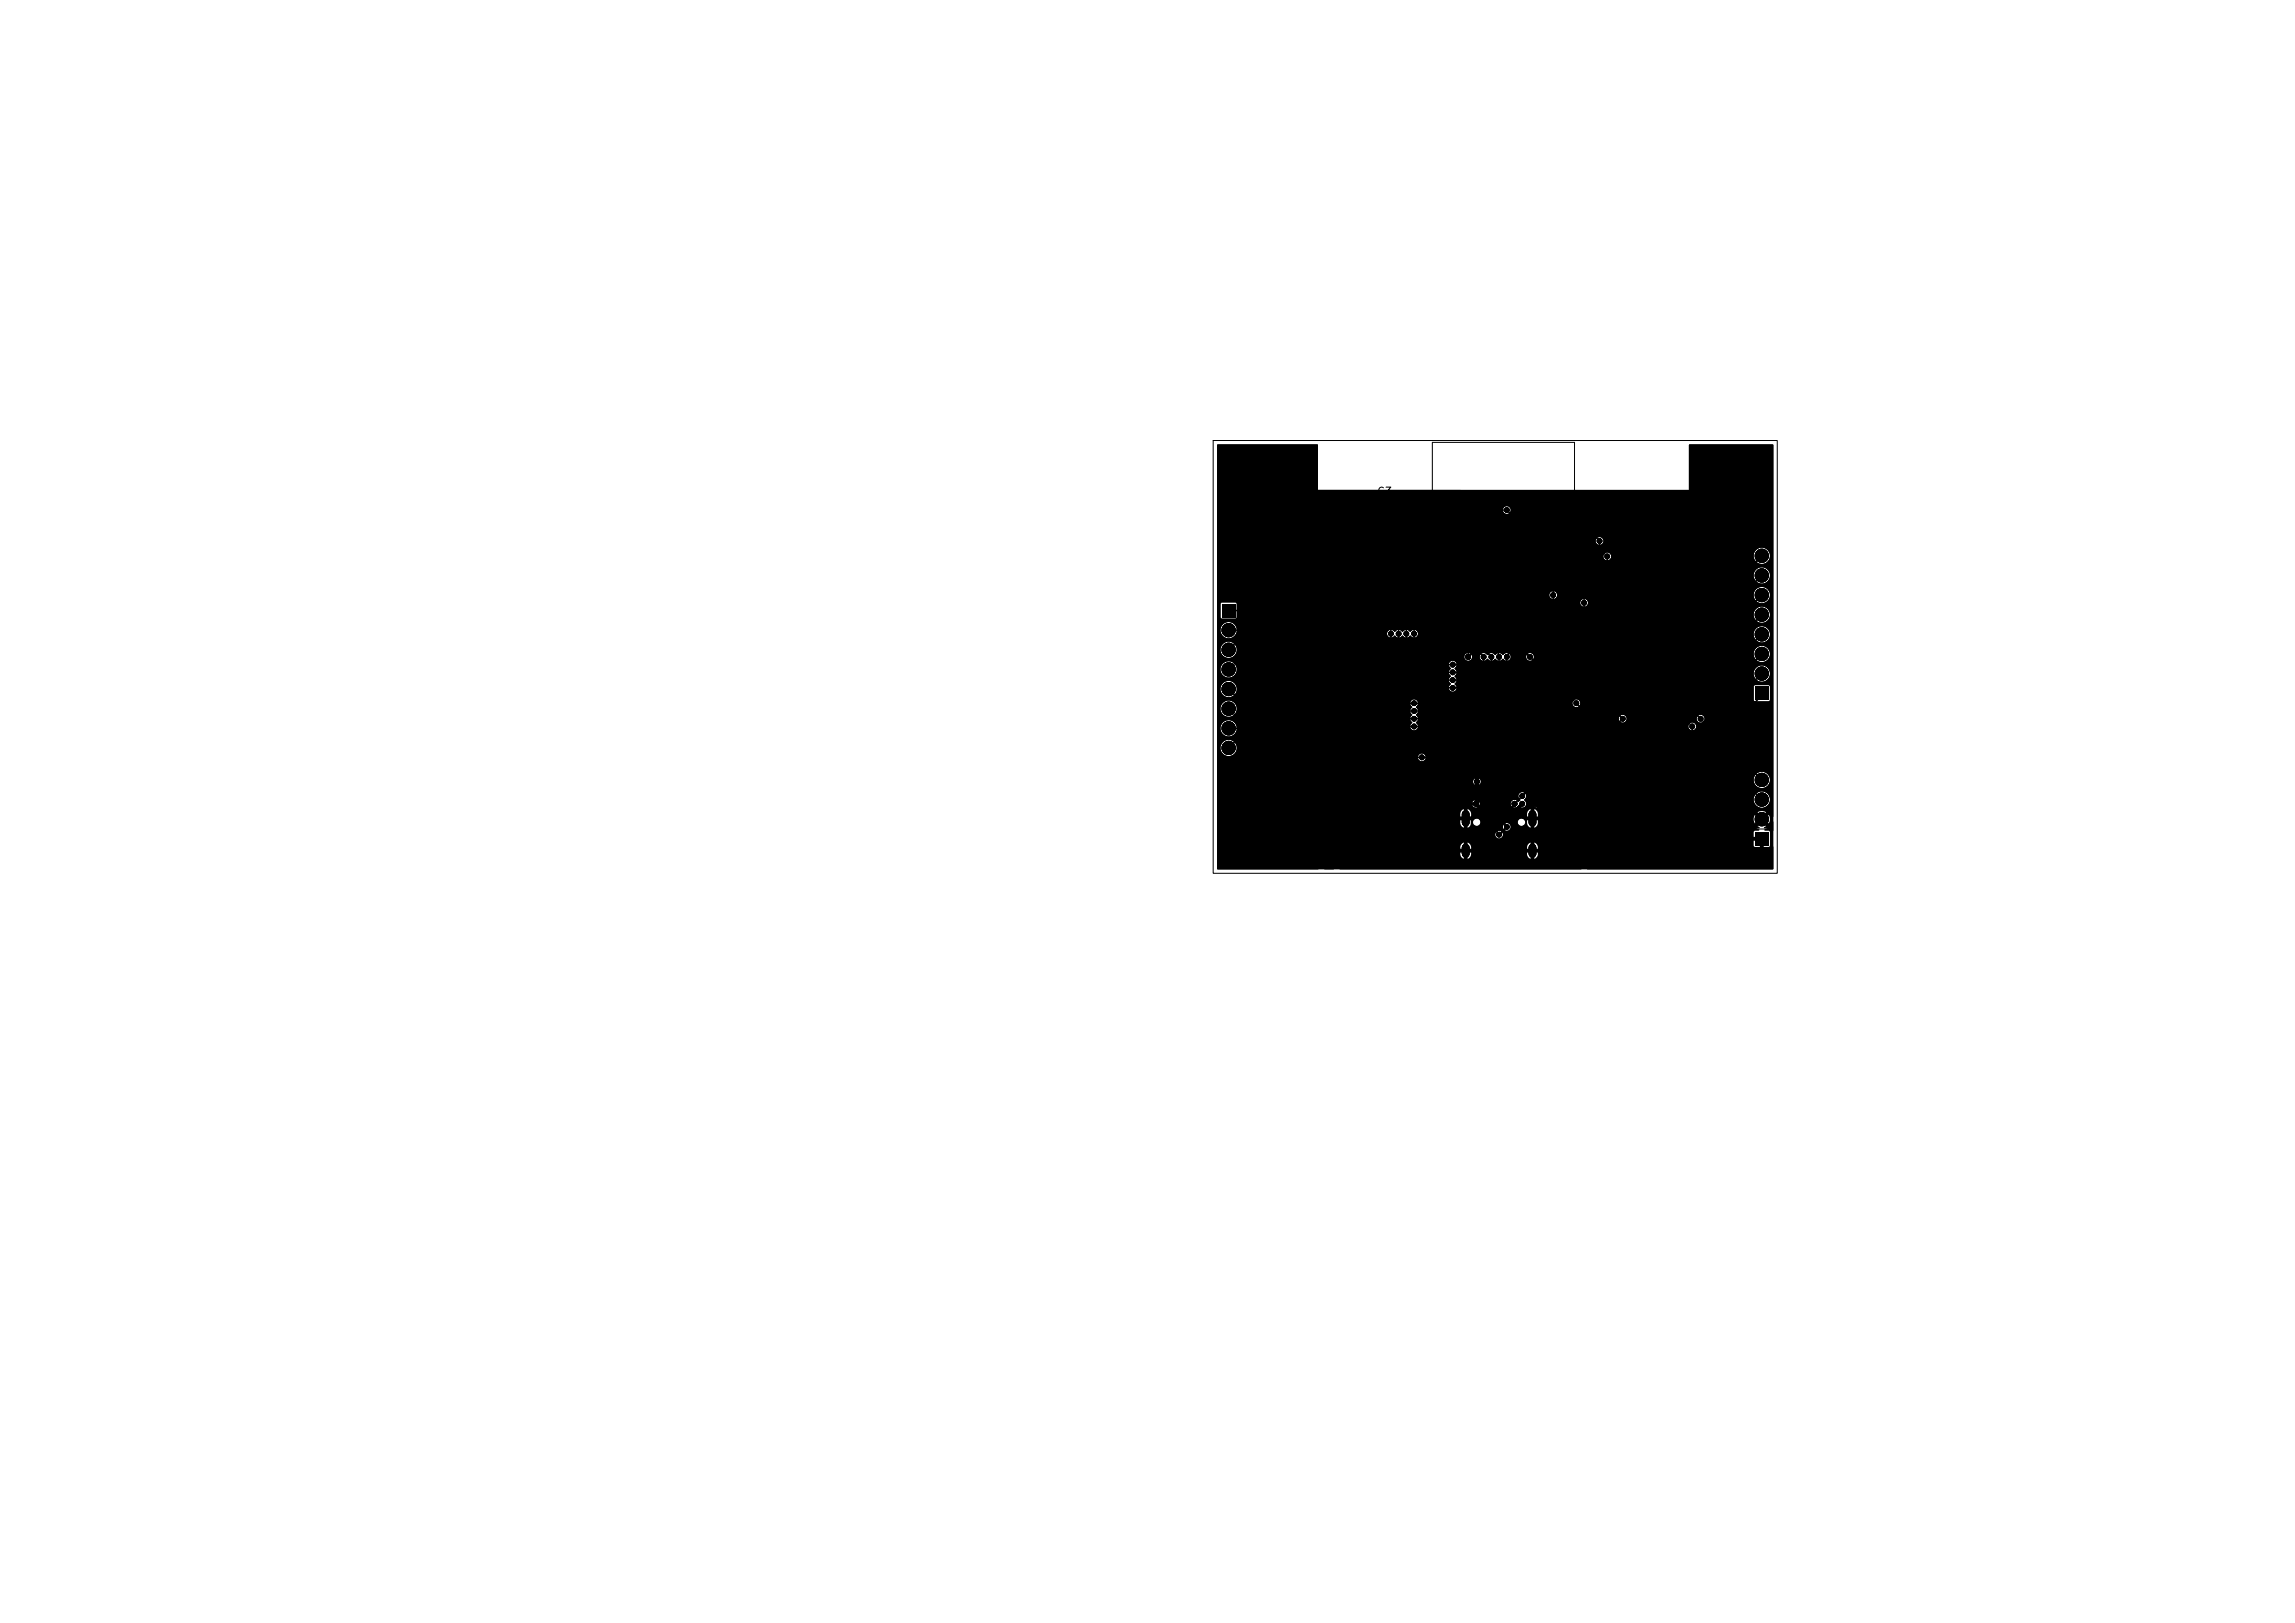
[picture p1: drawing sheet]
<svg xmlns="http://www.w3.org/2000/svg" width="297mm" height="210mm" viewBox="0 0 297 210" stroke-linecap="round" stroke-linejoin="round" font-family="sans-serif">
<defs><g id="words">
<g font-size="1">
<text x="178.1" y="64.3">C3</text>
<text x="184.8" y="82.7" transform="rotate(-90 184.8 82.7)">U3</text>
</g>
</g></defs>
<g fill="none" stroke="#000" stroke-width=".13">
<path d="M157 57h73v56h-73zM159 77.6h-1.4v1.4M159.7 67.3l-.4 .5v2.5l.4 .4M161 66.3h2M161 71.8h2M164.3 67.3l.4 .5v2.5l-.4 .4M173.9 65.5h.2M173.9 66.5h.2M174.1 70.5h.3M174.1 71.5h.3M179.1 64.5h.3M179.1 65.5h.3"/>
<path d="M180.8 69.5h.4M180.8 70.5h.4M184.9 64.1l.5-.5v.5zM185.4 63.4v-6.2h18.4v6.2M212.2 70v2M213.3 68.7l.5-.4h2.5l.4 .4M213.3 73.3l.5 .5h2.5l.4-.5M217.7 70v2M226.6 70.5h2.8v17.9h-2.8zM157.6 80.3h2.8v17.9h-2.8zM172.1 98.5h.3M172.1 99.5h.3"/>
<path d="M181.6 98.5h.5M181.6 99.5h.5M185.4 82.1v1h1.5M189.6 99.1v1.8M192.6 99.1v1.8M192.6 98.5l.4-.2v.5zM203.8 82.1v1h-1.5M226.6 99.5h2.8v7.8h-2.8zM229.4 89.7v1.4h-1.4M168.9 102.5h.2M168.9 103.5h.2M170 108.7l.3-.4v.4z"/>
<path d="M170.3 111.2v.2M170.3 111.4h.2M172.9 108.7h.1v.1M173 111.2v.2h-.1M176.8 101.5h.4M176.8 102.5h.4M178.9 106.5h.2M178.9 107.5h.2M182.4 107.2h.5l-.2 .3zM183.2 107.5h1.8M183.2 110.6h1.8M185 108.7v.7"/>
<path d="M185.9 102.5h.2M185.9 103.5h.2M189.3 107.2v1.7M197.9 101.5h.5M197.9 102.5h.5M198.7 107.2v1.7M202.5 110.6v.5M203.5 110.6v.5M206.8 100.5h.4M206.8 101.5h.4M206.8 105.5h.4M206.8 106.5h.4"/>
<path d="M213.8 105.3h-2.3v1.4h2.3M214 110.3h-2.3v1.4h2.3M229.4 108.5v1.4h-1.4"/>
</g>
<g fill="#000" stroke="#000" stroke-width=".13">
<circle cx="166" cy="71" r=".3"/>
<circle cx="166" cy="67" r=".3"/>
<circle cx="171" cy="67" r=".3"/>
<circle cx="172" cy="70" r=".3"/>
<circle cx="176" cy="68" r=".3"/>
<circle cx="178" cy="67" r=".3"/>
<circle cx="178" cy="69" r=".3"/>
<circle cx="181" cy="67" r=".3"/>
<circle cx="183" cy="67" r=".3"/>
<circle cx="184" cy="65" r=".3"/>
<circle cx="191.7" cy="71.9" r=".3"/>
<circle cx="191.7" cy="73.3" r=".3"/>
<circle cx="192.4" cy="72.6" r=".3"/>
<circle cx="192.4" cy="71.2" r=".3"/>
<circle cx="192.4" cy="74" r=".3"/>
<circle cx="193.1" cy="71.9" r=".3"/>
<circle cx="193.1" cy="73.3" r=".3"/>
<circle cx="193.8" cy="72.6" r=".3"/>
<circle cx="193.8" cy="71.2" r=".3"/>
<circle cx="193.8" cy="74" r=".3"/>
<circle cx="194.5" cy="71.9" r=".3"/>
<circle cx="194.5" cy="73.3" r=".3"/>
<circle cx="195" cy="66" r=".3"/>
<circle cx="201" cy="77" r=".3"/>
<circle cx="201" cy="66" r=".3"/>
<circle cx="205" cy="78" r=".3"/>
<circle cx="207" cy="70" r=".3"/>
<circle cx="208" cy="72" r=".3"/>
<circle cx="211" cy="67" r=".3"/>
<circle cx="219" cy="67" r=".3"/>
<circle cx="228" cy="79.5" r=".85"/>
<circle cx="228" cy="77" r=".85"/>
<circle cx="228" cy="74.5" r=".85"/>
<circle cx="228" cy="71.9" r=".85"/>
<circle cx="159" cy="91.7" r=".85"/>
<circle cx="159" cy="96.8" r=".85"/>
<circle cx="159" cy="86.6" r=".85"/>
<circle cx="159" cy="89.2" r=".85"/>
<circle cx="159" cy="94.2" r=".85"/>
<circle cx="159" cy="84.1" r=".85"/>
<circle cx="159" cy="81.5" r=".85"/>
<circle cx="180" cy="82" r=".3"/>
<circle cx="181" cy="82" r=".3"/>
<circle cx="182" cy="82" r=".3"/>
<circle cx="183" cy="91" r=".3"/>
<circle cx="183" cy="94" r=".3"/>
<circle cx="183" cy="93" r=".3"/>
<circle cx="183" cy="92" r=".3"/>
<circle cx="183" cy="82" r=".3"/>
<circle cx="184" cy="98" r=".3"/>
<circle cx="188" cy="86" r=".3"/>
<circle cx="188" cy="89" r=".3"/>
<circle cx="188" cy="88" r=".3"/>
<circle cx="188" cy="87" r=".3"/>
<circle cx="190" cy="85" r=".3"/>
<circle cx="192" cy="85" r=".3"/>
<circle cx="193" cy="85" r=".3"/>
<circle cx="193" cy="97" r=".3"/>
<circle cx="194" cy="85" r=".3"/>
<circle cx="195" cy="85" r=".3"/>
<circle cx="198" cy="85" r=".3"/>
<circle cx="204" cy="91" r=".3"/>
<circle cx="210" cy="93" r=".3"/>
<circle cx="219" cy="94" r=".3"/>
<circle cx="220.1" cy="93" r=".3"/>
<circle cx="228" cy="87.2" r=".85"/>
<circle cx="228" cy="84.6" r=".85"/>
<circle cx="228" cy="82.1" r=".85"/>
<circle cx="167" cy="100" r=".3"/>
<circle cx="169" cy="108" r=".3"/>
<circle cx="169" cy="110" r=".3"/>
<circle cx="171" cy="112" r=".3"/>
<circle cx="172" cy="106" r=".3"/>
<circle cx="172" cy="104" r=".3"/>
<circle cx="173" cy="112" r=".3"/>
<circle cx="173" cy="102" r=".3"/>
<circle cx="175" cy="100" r=".3"/>
<circle cx="175" cy="110" r=".3"/>
<circle cx="175" cy="105" r=".3"/>
<circle cx="177" cy="108" r=".3"/>
<circle cx="180" cy="101" r=".3"/>
<circle cx="183" cy="106" r=".3"/>
<circle cx="184" cy="104" r=".3"/>
<circle cx="185" cy="101" r=".3"/>
<circle cx="187" cy="106" r=".3"/>
<circle cx="187" cy="108" r=".3"/>
<circle cx="191" cy="108" r=".3"/>
<circle cx="191" cy="104" r=".3"/>
<circle cx="191.1" cy="101.1" r=".3"/>
<circle cx="194" cy="108" r=".3"/>
<circle cx="195" cy="107" r=".3"/>
<circle cx="196" cy="104" r=".3"/>
<circle cx="197" cy="103" r=".3"/>
<circle cx="197" cy="104" r=".3"/>
<circle cx="199" cy="104" r=".3"/>
<circle cx="201" cy="101" r=".3"/>
<circle cx="205" cy="112" r=".3"/>
<circle cx="207" cy="103" r=".3"/>
<circle cx="211" cy="108" r=".3"/>
<circle cx="211" cy="110" r=".3"/>
<circle cx="228" cy="100.9" r=".85"/>
<circle cx="228" cy="103.5" r=".85"/>
<circle cx="228" cy="106" r=".85"/>
</g>
<g fill="#000">
<path d="M157.5 57.5h13l.1 5.9h48v-5.8v-.1h10.9v50h-.1l-.4-.3h-.6l-.1-.1a1.07 1.07 0 0 0 .6-1.7 1.07 1.07 0 0 0-1.7 0 1.07 1.07 0 0 0 .5 1.6l-.1 .2a.9 .9 0 0 0-.8 .1l-.1 .3v.7h.9l-.1 .2 .1 .3h-.9v.7l.1 .2 .2 .2h.8v-.9h.1h.3v.9h.8l.3-.4 .2 .1v2.8l-.1 .1h-24v-.1a.51 .51 0 0 0 0-.8 .51 .51 0 0 0-.8 .1 .51 .51 0 0 0 .1 .7l-.1 .1h-33.2v-.1a.52 .52 0 0 0 0-.7 .52 .52 0 0 0-.7-.1 .52 .52 0 0 0 0 .8l-.1 .1h-13l-.1-.1v-2.5h17v.2a.5 .5 0 0 0 .7 .3 .5 .5 0 0 0 .1-.8h13.7v.9a.7 .7 0 0 0 .7 .7 .7 .7 0 0 0 .7-.7v-.9h7.2v1.1a.7 .7 0 0 0 .8 .5 .7 .7 0 0 0 .6-.7v-.6h11.5a.5 .5 0 0 0 .7 .6 .5 .5 0 0 0 .2-.8 .5 .5 0 0 0-.9 .1v.1h-11.5a.72 .72 0 0 0-.5-.9 .72 .72 0 0 0-.9 .6h-7.2v-.1a.7 .7 0 0 0-.8-.5 .7 .7 0 0 0-.6 .6h-13.7a.51 .51 0 0 0-.8 .3h-17v-2h11v.2a.5 .5 0 0 0 .6 .4 .5 .5 0 0 0 .4-.6h7v.2a.5 .5 0 0 0 .6 .4 .5 .5 0 0 0 .4-.6h9v.2a.5 .5 0 0 0 .6 .4 .5 .5 0 0 0 .4-.6h3v.2a.5 .5 0 0 0 .6 .4 .5 .5 0 0 0 .4-.6h2v.2a.5 .5 0 0 0 .6 .4 .5 .5 0 0 0 .4-.6h16v.2a.5 .5 0 0 0 .8 .3 .5 .5 0 0 0 0-.8 .5 .5 0 0 0-.8 .3h-16v-.1a.5 .5 0 0 0-.6-.3 .5 .5 0 0 0-.4 .4h-2v-.1a.5 .5 0 0 0-.6-.3 .5 .5 0 0 0-.4 .4h-3v-.1a.5 .5 0 0 0-.6-.3 .5 .5 0 0 0-.4 .4h-9v-.1a.5 .5 0 0 0-.6-.3 .5 .5 0 0 0-.4 .4h-7v-.1a.5 .5 0 0 0-.6-.3 .5 .5 0 0 0-.4 .4h-11v-2.6h31.5v1.2a.7 .7 0 0 0 .4 .6 .7 .7 0 0 0 .8-.2h4.3v.2a.5 .5 0 0 0 .8 .3 .5 .5 0 0 0 0-.8 .5 .5 0 0 0-.8 .3h-4.3l.2-.3v-.3h.2v.2a.48 .48 0 0 0 .6 .4 .48 .48 0 0 0 .4-.6h4.8v.2a.48 .48 0 0 0 .7 .3 .48 .48 0 0 0 0-.8 .48 .48 0 0 0-.7 .3h-4.8v-.1a.48 .48 0 0 0-.6-.3 .48 .48 0 0 0-.4 .4h-.2v-1h7.2v1.2a.7 .7 0 0 0 .7 .6 .7 .7 0 0 0 .7-.6v-1.4a.7 .7 0 0 0-.7-.5 .7 .7 0 0 0-.7 .7h-7.2v-.2a.7 .7 0 0 0-.8-.5 .7 .7 0 0 0-.6 .7h-31.5v-1.4h14v.2a.5 .5 0 0 0 .6 .4 .5 .5 0 0 0 .4-.6h11v.2a.5 .5 0 0 0 .6 .4 .5 .5 0 0 0 .4-.6h6v.2a.5 .5 0 0 0 .6 .4 .5 .5 0 0 0 .4-.6h4v.2a.55 .55 0 0 0 .5 .4 .55 .55 0 0 0 .5-.3 .52 .52 0 0 0 .6 .3 .52 .52 0 0 0 .4-.6h1v.2a.5 .5 0 0 0 .8 .3 .5 .5 0 0 0 0-.8 .5 .5 0 0 0-.8 .3h-1l-.3-.4 .2-.1h29.5a1.06 1.06 0 0 0 1.5 1 1.06 1.06 0 0 0 .3-1.7 1.06 1.06 0 0 0-1.7 .5l-.1 .2h-29.5a.51 .51 0 0 0-.1-.8 .51 .51 0 0 0-.7 .1 .51 .51 0 0 0 .2 .8l-.3 .3-.1-.1a.5 .5 0 0 0-.5-.2 .5 .5 0 0 0-.4 .4h-4v-.1a.5 .5 0 0 0-.6-.3 .5 .5 0 0 0-.4 .4h-6v-.1a.5 .5 0 0 0-.6-.3 .5 .5 0 0 0-.4 .4h-11v-.1a.5 .5 0 0 0-.6-.3 .5 .5 0 0 0-.4 .4h-14v-2.8h33.1v.1a.5 .5 0 0 0 .7 .4 .5 .5 0 0 0 .3-.7h8.9v.2a.5 .5 0 0 0 .6 .4 .5 .5 0 0 0 .4-.7h25.4v.2a1.06 1.06 0 0 0 1.7 .8 1.06 1.06 0 0 0 0-1.8 1.06 1.06 0 0 0-1.7 .8h-25.4a.5 .5 0 0 0-.6-.3 .5 .5 0 0 0-.4 .4h-8.9l-.1-.1a.51 .51 0 0 0-.5-.1 .51 .51 0 0 0-.4 .4h-33.1v-1.2h17v.2a.5 .5 0 0 0 .8 .3 .5 .5 0 0 0 0-.8 .5 .5 0 0 0-.8 .3h-17v-2h26v.2a.5 .5 0 0 0 .8 .3 .5 .5 0 0 0 0-.8 .5 .5 0 0 0-.8 .3h-26v-1.2h.4v.2a1.05 1.05 0 0 0 1.1 .9 1.05 1.05 0 0 0 1-.9h32.5v.2a.5 .5 0 0 0 .8 .3 .5 .5 0 0 0 0-.8 .5 .5 0 0 0-.8 .3h-32.4a1.06 1.06 0 0 0-1-1.2 1.06 1.06 0 0 0-1.2 1h-.4v-2.6h.4v.2a1.06 1.06 0 0 0 1.7 .8 1.06 1.06 0 0 0 0-1.8 1.06 1.06 0 0 0-1.7 .8h-.4v-2.5h.4v.2a1.05 1.05 0 0 0 1.6 .8 1.05 1.05 0 0 0 .2-1.7h22.8l.2 .7a.59 .59 0 0 0 .1 .9 .6 .6 0 0 0 0 1 .51 .51 0 0 0-.1 .9 .51 .51 0 0 0 .8-.5h35v.2a.5 .5 0 0 0 .8 .3 .5 .5 0 0 0 0-.8 .5 .5 0 0 0-.8 .3h-35l-.3-.4 .3-.3v-.3h26v.2a.5 .5 0 0 0 .6 .4 .5 .5 0 0 0 .4-.6h9.1v.2a.5 .5 0 0 0 .8 .3 .5 .5 0 0 0 0-.8 .5 .5 0 0 0-.8 .3h-9.1v-.1a.5 .5 0 0 0-.6-.3 .5 .5 0 0 0-.4 .4h-26l-.3-.4 .1-.1a.56 .56 0 0 0-.1-.9l.3-.3v-.3h20a.5 .5 0 0 0 .7 .6 .5 .5 0 0 0 .2-.8 .5 .5 0 0 0-.9 .1v.1h-20a.5 .5 0 0 0-.5-.4 .5 .5 0 0 0-.5 .4h-22.8a1.06 1.06 0 0 0-1.8 .7h-.4v-2.5h.4v.2a1.06 1.06 0 0 0 1.7 .8 1.06 1.06 0 0 0 0-1.8 1.06 1.06 0 0 0-1.7 .8h-.4v-2.6h.4v.2a1.05 1.05 0 0 0 1.5 .9 1.05 1.05 0 0 0 .4-1.7h27.7l.2 .7a.57 .57 0 0 0 .1 .9l-.1 .1a.58 .58 0 0 0 .1 .9 .51 .51 0 0 0-.3 .7 .51 .51 0 0 0 .7 .3 .51 .51 0 0 0 .3-.7h38.4l.1 1.9 1.9 .1 .2-.2v-1.8l-.2-.2h-1.8l-.2 .2h-38.4l-.3-.3 .1-.1a.56 .56 0 0 0-.1-.9l.3-.4h38.4a1.06 1.06 0 0 0 1.5 1 1.06 1.06 0 0 0 .3-1.7 1.06 1.06 0 0 0-1.7 .5l-.1 .2h-38.4l-.2-.7a.5 .5 0 0 0 0-.8 .5 .5 0 0 0-.8 .3h-27.7l-.1-.1a1.06 1.06 0 0 0-1.8 .7h-.4v-2.5h.4v.2a1.05 1.05 0 0 0 1.7 .7h29.9v.2a.5 .5 0 0 0 .6 .4 .5 .5 0 0 0 .4-.6h1v.2a.55 .55 0 0 0 .5 .4 .55 .55 0 0 0 .5-.3 .6 .6 0 0 0 1 0 .6 .6 0 0 0 1 0 .52 .52 0 0 0 .6 .3 .52 .52 0 0 0 .4-.6h2v.2a.5 .5 0 0 0 .8 .3 .5 .5 0 0 0-.2-.9h28.8v.2a1.06 1.06 0 0 0 1.7 .8 1.06 1.06 0 0 0 0-1.8 1.06 1.06 0 0 0-1.7 .8h-29l-.2 .1-.2 .3h-2a.56 .56 0 0 0-.5-.4 .56 .56 0 0 0-.5 .3l-.1-.1a.57 .57 0 0 0-.9 .1l-.1-.1a.57 .57 0 0 0-.9 .1l-.1-.1a.5 .5 0 0 0-.5-.2 .5 .5 0 0 0-.4 .4h-1v-.1a.5 .5 0 0 0-.6-.3 .5 .5 0 0 0-.4 .4h-29.9h.1a1.06 1.06 0 0 0-.2-1.8 1.06 1.06 0 0 0-1.6 .9h-.4v-2.6h.4v.2a1.05 1.05 0 0 0 .9 1 1.05 1.05 0 0 0 1.2-.7h19.5v.2a.55 .55 0 0 0 .5 .4 .55 .55 0 0 0 .5-.3 .6 .6 0 0 0 1 0 .6 .6 0 0 0 1 0 .52 .52 0 0 0 .6 .3 .52 .52 0 0 0 .4-.5h43.4v.2a1.06 1.06 0 0 0 1.7 .8 1.06 1.06 0 0 0 0-1.8 1.06 1.06 0 0 0-1.7 .8l-43.4-.1a.56 .56 0 0 0-.5-.4 .56 .56 0 0 0-.5 .3l-.1-.1a.57 .57 0 0 0-.9 .1l-.1-.1a.57 .57 0 0 0-.9 .1l-.1-.1a.5 .5 0 0 0-.5-.2 .5 .5 0 0 0-.4 .4h-19.5v-.1a1.06 1.06 0 0 0-.8-1.3 1.06 1.06 0 0 0-1.3 .9h-.4v-3.3h.4v1.8l.2 .2 1.8-.1 .1-.1 .1-.5h66.8a1.06 1.06 0 0 0 1.5 1.1 1.06 1.06 0 0 0 .3-1.7 1.06 1.06 0 0 0-1.7 .4l-.1 .2h-66.8v-1.3l-.2-.1-1.8-.1-.2 .2h-.4v-.2h47v.2a.5 .5 0 0 0 .8 .3 .5 .5 0 0 0 0-.8 .5 .5 0 0 0-.8 .3h-47v-1h43v.2a.5 .5 0 0 0 .6 .4 .5 .5 0 0 0 .4-.6h25.4v.2a1.06 1.06 0 0 0 1.7 .8 1.06 1.06 0 0 0 0-1.8 1.06 1.06 0 0 0-1.7 .8h-25.4v-.1a.5 .5 0 0 0-.6-.3 .5 .5 0 0 0-.4 .4h-43v-5.1h33.7v.2a.63 .63 0 0 0 .7 .4v.3l-.1 .1a.51 .51 0 0 0-.6 .5 .51 .51 0 0 0 .6 .5l.1 .1a.51 .51 0 0 0 .5 .6 .51 .51 0 0 0 .5-.6l.3-.1 .1 .1a.5 .5 0 0 0 .2 .6 .5 .5 0 0 0 .6-.1h32.8v.2a1.06 1.06 0 0 0 1.7 .8 1.06 1.06 0 0 0 0-1.8 1.06 1.06 0 0 0-1.7 .8h-32.8l.2-.6a.54 .54 0 0 0 .7-.5 .54 .54 0 0 0-.7-.5v-.3l.1-.1a.5 .5 0 0 0 .6-.5h12.5v.2a.5 .5 0 0 0 .6 .4 .5 .5 0 0 0 .4-.7h18.4v.2a1.06 1.06 0 0 0 1.7 .8 1.06 1.06 0 0 0 0-1.8 1.06 1.06 0 0 0-1.7 .8h-18.4a.5 .5 0 0 0-.6-.3 .5 .5 0 0 0-.4 .4h-12.5v-.1a.66 .66 0 0 0-.7-.4 .54 .54 0 0 0-.6-.7 .54 .54 0 0 0-.5 .7h-.3v-.1a.53 .53 0 0 0-.6-.6 .53 .53 0 0 0-.5 .7h-.1a.5 .5 0 0 0-.5 .4h-33.7v-.9h8v.2a.5 .5 0 0 0 .8 .3 .5 .5 0 0 0 0-.8 .5 .5 0 0 0-.8 .3h-8v-1h14v.2a.5 .5 0 0 0 .6 .4 .5 .5 0 0 0 .4-.6h34v.2a.5 .5 0 0 0 .8 .3 .5 .5 0 0 0 0-.8 .5 .5 0 0 0-.8 .3h-34v-.1a.5 .5 0 0 0-.6-.3 .5 .5 0 0 0-.4 .4h-14v-2h18v.2a.5 .5 0 0 0 .8 .3 .5 .5 0 0 0 0-.8 .5 .5 0 0 0-.8 .3h-18v-1h8v.2a.5 .5 0 0 0 .6 .4 .5 .5 0 0 0 .4-.6h14v.2a.5 .5 0 0 0 .6 .4 .5 .5 0 0 0 .4-.6h29v.2a.5 .5 0 0 0 .6 .4 .5 .5 0 0 0 .4-.6h7v.2a.5 .5 0 0 0 .8 .3 .5 .5 0 0 0 0-.8 .5 .5 0 0 0-.8 .3h-7v-.1a.5 .5 0 0 0-.6-.3 .5 .5 0 0 0-.4 .4h-29v-.1a.5 .5 0 0 0-.6-.3 .5 .5 0 0 0-.4 .4h-14v-.1a.5 .5 0 0 0-.6-.3 .5 .5 0 0 0-.4 .4h-8v-1h37v.2a.5 .5 0 0 0 .6 .4 .5 .5 0 0 0 .4-.6h5v.2a.5 .5 0 0 0 .8 .3 .5 .5 0 0 0 0-.8 .5 .5 0 0 0-.8 .3h-5v-.1a.5 .5 0 0 0-.6-.3 .5 .5 0 0 0-.4 .4h-37v-1h26v.2a.5 .5 0 0 0 .8 .3 .5 .5 0 0 0 0-.8 .5 .5 0 0 0-.8 .3h-26zM157.5 57.5h13l.1 5.9h48v-5.8v-.1h10.9v48.2h-.2l-.2-.5-.6 .7-.1-.2-.3-.2 .7-.6-.6-.3v-.1a1.06 1.06 0 0 0 .6-1.7 1.06 1.06 0 0 0-1.7 .1 1.06 1.06 0 0 0 .7 1.6v.2l-.6 .2 .7 .6-.3 .2-.1 .2-.6-.7-.1 .1a1.34 1.34 0 0 0 .1 1.5l.6-.7 .1 .2 .3 .2-.7 .6 .5 .2v.1l-.6 .1-.1 .1v1.9l1.9 .1 .2-.2-.1-1.8-.1-.1h-.5v-.2l.4-.2-.7-.6 .3-.2 .1-.2 .6 .7 .2-.5h.2v6.1l-.1 .1h-56v-.1a.51 .51 0 0 0 0-.8 .51 .51 0 0 0-.8 .1 .51 .51 0 0 0 .1 .7l-.1 .1h-15l-.1-.1v-2.5h11v.2a.5 .5 0 0 0 .8 .3 .5 .5 0 0 0 0-.8h19.4v.2h.7v.5h-.7v.3l.2 .5 .5 .3v-.8a.3 .3 0 0 0 .5 0v.8l.6-.3 .2-.5v-.3h-.7v-.5h.7v-.2h6.6v.2h.7v.5h-.7a1.01 1.01 0 0 0 .8 1.1v-.7a.3 .3 0 0 0 .5-.1v.8l.5-.3 .2-.5v-.3h-.7v-.5h.7a1.01 1.01 0 0 0-.7-1.1v.8a.3 .3 0 0 0-.5 0v-.8l-.6 .3-.2 .6h-6.6l-.2-.6-.6-.3v.8a.3 .3 0 0 0-.5 0v-.8l-.5 .3-.2 .6-19.5-.1a.51 .51 0 0 0-.7 .4h-11v-2h36v.2a.5 .5 0 0 0 .8 .3 .5 .5 0 0 0 0-.8 .5 .5 0 0 0-.8 .3h-36v-2h14v.2a.5 .5 0 0 0 .6 .4 .5 .5 0 0 0 .4-.6h10v.2a.5 .5 0 0 0 .6 .4 .5 .5 0 0 0 .4-.6h3v.2a.5 .5 0 0 0 .8 .3 .5 .5 0 0 0 0-.8 .5 .5 0 0 0-.8 .3h-3v-.1a.5 .5 0 0 0-.6-.3 .5 .5 0 0 0-.4 .4h-10v-.1a.5 .5 0 0 0-.6-.3 .5 .5 0 0 0-.4 .4h-14v-1h17v.2a.5 .5 0 0 0 .4 .4 .5 .5 0 0 0 .5-.3h13.3v.4h.7v.5h-.7v.4a1 1 0 0 0 .7 .9v-.8a.3 .3 0 0 0 .5 0v.8l.4-.2 .3-.3h3.9a.51 .51 0 0 0 .6 .6 .51 .51 0 0 0 .3-.8 .51 .51 0 0 0-.9 .1v.1h-3.9l.1-.2a.5 .5 0 0 0 .6 .1 .5 .5 0 0 0 .3-.5h4.8v.2a.54 .54 0 0 0 .9 .2l.1 .1a.98 .98 0 0 0 .7 .6v-.8a.3 .3 0 0 0 .5 0v.8a1.06 1.06 0 0 0 .7-1.3h-.7v-.5h.7v-.4l-.2-.5-.5-.3v.8a.3 .3 0 0 0-.5 0l-.1-.8a1.06 1.06 0 0 0-.7 1.2h.7v.5h-.7a.48 .48 0 0 0-.5-.2 .48 .48 0 0 0-.4 .4h-4.8v-.1a.54 .54 0 0 0-1-.1h-.6v-.5h.7v-.4l-.2-.5-.6-.3v.8a.3 .3 0 0 0-.5 0v-.8l-.5 .3-.2 .5h-13.2a.5 .5 0 0 0-.4-.7 .5 .5 0 0 0-.6 .4h-17v-1h33v.2a.5 .5 0 0 0 .6 .4 .5 .5 0 0 0 .4-.6h4v.2a.55 .55 0 0 0 .5 .4 .55 .55 0 0 0 .5-.3 .54 .54 0 0 0 .9 .1 .54 .54 0 0 0-.2-.8l.3-.3v-.3h9v.2a.5 .5 0 0 0 .8 .3 .5 .5 0 0 0 0-.8 .5 .5 0 0 0-.8 .3h-9v-.1a.51 .51 0 0 0-.8-.2 .51 .51 0 0 0 .1 .9l-.3 .3-.1-.1a.5 .5 0 0 0-.5-.2 .5 .5 0 0 0-.4 .4h-4v-.1a.5 .5 0 0 0-.6-.3 .5 .5 0 0 0-.4 .4h-33v-2h15v.2a.5 .5 0 0 0 .8 .3 .5 .5 0 0 0 0-.8 .5 .5 0 0 0-.8 .3h-15v-1h22v.2a.5 .5 0 0 0 .6 .4 .5 .5 0 0 0 .4-.6h4v.2a.5 .5 0 0 0 .5 .4 .5 .5 0 0 0 .5-.4h5.1v.1a.5 .5 0 0 0 .7 .4 .5 .5 0 0 0 .2-.8h35.4v.2a1.06 1.06 0 0 0 1.7 .8 1.06 1.06 0 0 0 0-1.8 1.06 1.06 0 0 0-1.7 .8h-35.4l-.1-.1a.51 .51 0 0 0-.8 .4h-5.1a.5 .5 0 0 0-.4-.6 .5 .5 0 0 0-.6 .4h-4v-.1a.5 .5 0 0 0-.6-.3 .5 .5 0 0 0-.4 .4h-22v-1h9v.2a.5 .5 0 0 0 .8 .3 .5 .5 0 0 0 0-.8 .5 .5 0 0 0-.8 .3h-9v-2h26v.2a.5 .5 0 0 0 .8 .3 .5 .5 0 0 0 0-.8 .5 .5 0 0 0-.8 .3h-26v-1.2h.4v.2a1.06 1.06 0 0 0 1.7 .8 1.06 1.06 0 0 0 0-1.8 1.06 1.06 0 0 0-1.7 .8h-.4v-2.6h.4v.2a1.06 1.06 0 0 0 1.7 .8 1.06 1.06 0 0 0 0-1.8 1.06 1.06 0 0 0-1.7 .8h-.4v-2.5h.4v.2a1.05 1.05 0 0 0 1.6 .8 1.05 1.05 0 0 0 .2-1.7h22.8l.2 .7a.59 .59 0 0 0 .1 .9 .6 .6 0 0 0 0 1 .51 .51 0 0 0-.1 .9 .51 .51 0 0 0 .8-.5h35v.2a.5 .5 0 0 0 .8 .3 .5 .5 0 0 0 0-.8 .5 .5 0 0 0-.8 .3h-35l-.3-.4 .3-.3v-.3h26v.2a.5 .5 0 0 0 .6 .4 .5 .5 0 0 0 .4-.6h9.1v.2a.5 .5 0 0 0 .8 .3 .5 .5 0 0 0 0-.8 .5 .5 0 0 0-.8 .3h-9.1v-.1a.5 .5 0 0 0-.6-.3 .5 .5 0 0 0-.4 .4h-26l-.3-.4 .1-.1a.56 .56 0 0 0-.1-.9l.3-.3v-.3h20a.5 .5 0 0 0 .7 .6 .5 .5 0 0 0 .2-.8 .5 .5 0 0 0-.9 .1v.1h-20a.5 .5 0 0 0-.5-.4 .5 .5 0 0 0-.5 .4h-22.8a1.06 1.06 0 0 0-1.8 .7h-.4v-2.5h.4v.2a1.06 1.06 0 0 0 1.7 .8 1.06 1.06 0 0 0 0-1.8 1.06 1.06 0 0 0-1.7 .8h-.4v-2.6h.4v.2a1.05 1.05 0 0 0 1.5 .9 1.05 1.05 0 0 0 .4-1.7h27.7l.2 .7a.57 .57 0 0 0 .1 .9l-.1 .1a.58 .58 0 0 0 .1 .9 .51 .51 0 0 0-.3 .7 .51 .51 0 0 0 .7 .3 .51 .51 0 0 0 .3-.7h38.4l.1 1.9 1.9 .1 .2-.2v-1.8l-.2-.2h-1.8l-.2 .2h-38.4l-.3-.3 .1-.1a.56 .56 0 0 0-.1-.9l.3-.4h38.4a1.06 1.06 0 0 0 1.5 1 1.06 1.06 0 0 0 .3-1.7 1.06 1.06 0 0 0-1.7 .5l-.1 .2h-38.4l-.2-.7a.5 .5 0 0 0 0-.8 .5 .5 0 0 0-.8 .3h-27.7l-.1-.1a1.06 1.06 0 0 0-1.8 .7h-.4v-2.5h.4v.2a1.05 1.05 0 0 0 1.7 .7h29.9v.2a.5 .5 0 0 0 .6 .4 .5 .5 0 0 0 .4-.6h1v.2a.55 .55 0 0 0 .5 .4 .55 .55 0 0 0 .5-.3 .6 .6 0 0 0 1 0 .6 .6 0 0 0 1 0 .52 .52 0 0 0 .6 .3 .52 .52 0 0 0 .4-.6h2v.2a.5 .5 0 0 0 .8 .3 .5 .5 0 0 0-.2-.9h28.8v.2a1.06 1.06 0 0 0 1.7 .8 1.06 1.06 0 0 0 0-1.8 1.06 1.06 0 0 0-1.7 .8h-29l-.2 .1-.2 .3h-2a.56 .56 0 0 0-.5-.4 .56 .56 0 0 0-.5 .3l-.1-.1a.57 .57 0 0 0-.9 .1l-.1-.1a.57 .57 0 0 0-.9 .1l-.1-.1a.5 .5 0 0 0-.5-.2 .5 .5 0 0 0-.4 .4h-1v-.1a.5 .5 0 0 0-.6-.3 .5 .5 0 0 0-.4 .4h-29.9h.1a1.06 1.06 0 0 0-.2-1.8 1.06 1.06 0 0 0-1.6 .9h-.4v-2.6h.4v.2a1.05 1.05 0 0 0 .9 1 1.05 1.05 0 0 0 1.2-.7h19.5v.2a.55 .55 0 0 0 .5 .4 .55 .55 0 0 0 .5-.3 .6 .6 0 0 0 1 0 .6 .6 0 0 0 1 0 .52 .52 0 0 0 .6 .3 .52 .52 0 0 0 .4-.5h43.4v.2a1.06 1.06 0 0 0 1.7 .8 1.06 1.06 0 0 0 0-1.8 1.06 1.06 0 0 0-1.7 .8l-43.4-.1a.56 .56 0 0 0-.5-.4 .56 .56 0 0 0-.5 .3l-.1-.1a.57 .57 0 0 0-.9 .1l-.1-.1a.57 .57 0 0 0-.9 .1l-.1-.1a.5 .5 0 0 0-.5-.2 .5 .5 0 0 0-.4 .4h-19.5v-.1a1.06 1.06 0 0 0-.8-1.3 1.06 1.06 0 0 0-1.3 .9h-.4v-3.3h.4v1.8l.2 .2 1.8-.1 .1-.1 .1-.5h66.8a1.06 1.06 0 0 0 1.5 1.1 1.06 1.06 0 0 0 .3-1.7 1.06 1.06 0 0 0-1.7 .4l-.1 .2h-66.8v-1.3l-.2-.1-1.8-.1-.2 .2h-.4v-.2h47v.2a.5 .5 0 0 0 .8 .3 .5 .5 0 0 0 0-.8 .5 .5 0 0 0-.8 .3h-47v-1h43v.2a.5 .5 0 0 0 .6 .4 .5 .5 0 0 0 .4-.6h25.4v.2a1.06 1.06 0 0 0 1.7 .8 1.06 1.06 0 0 0 0-1.8 1.06 1.06 0 0 0-1.7 .8h-25.4v-.1a.5 .5 0 0 0-.6-.3 .5 .5 0 0 0-.4 .4h-43v-2.5h69.4v.2a1.06 1.06 0 0 0 1.7 .8 1.06 1.06 0 0 0 0-1.8 1.06 1.06 0 0 0-1.7 .8h-69.4v-2.5h50v.2a.5 .5 0 0 0 .6 .4 .5 .5 0 0 0 .4-.7h18.4v.2a1.06 1.06 0 0 0 1.7 .8 1.06 1.06 0 0 0 0-1.8 1.06 1.06 0 0 0-1.7 .8h-18.4a.5 .5 0 0 0-.6-.3 .5 .5 0 0 0-.4 .4h-50v-2h49v.2a.5 .5 0 0 0 .8 .3 .5 .5 0 0 0 0-.8 .5 .5 0 0 0-.8 .3h-49v-1h20v.2a.5 .5 0 0 0 .8 .3 .5 .5 0 0 0 0-.8 .5 .5 0 0 0-.8 .3h-20v-2h13v.2a.5 .5 0 0 0 .6 .4 .5 .5 0 0 0 .4-.6h6v.2a.5 .5 0 0 0 .6 .4 .5 .5 0 0 0 .4-.6h4v.2a.5 .5 0 0 0 .8 .3 .5 .5 0 0 0 0-.8 .5 .5 0 0 0-.8 .3h-4v-.1a.5 .5 0 0 0-.6-.3 .5 .5 0 0 0-.4 .4h-6v-.1a.5 .5 0 0 0-.6-.3 .5 .5 0 0 0-.4 .4h-13v-1h37v.2a.5 .5 0 0 0 .8 .3 .5 .5 0 0 0 0-.8 .5 .5 0 0 0-.8 .3h-37zM158.2 78.2h1.6v1.7h-1.6zM159.6 71.3h1v1.7h-1zM159.6 65h1v1.7h-1zM163.4 71.3h1v1.7h-1zM163.4 65h1v1.7h-1zM172.8 65.6l.2-.1 .6 .1 .1 .2-.1 .6-.2 .1-.6-.1v-.1zM173.1 70.6l.1-.1 .6 .1 .1 .2-.1 .6-.1 .1-.6-.1-.1-.1zM174.4 65.6l.1-.1 .7 .1v.2v.6l-.2 .1-.6-.1-.1-.1zM174.6 70.6l.2-.1 .6 .1 .1 .2-.1 .6-.2 .1-.6-.1-.1-.1zM178.1 64.6l.1-.1 .6 .1 .1 .2-.1 .6-.1 .1-.6-.1-.1-.1z"/>
<path d="M179.6 64.6l.2-.1 .6 .1v.2v.6l-.2 .1-.6-.1-.1-.1zM179.8 69.6h.7v.8h-.7zM181.5 69.6h.7v.8h-.7zM185.1 64.4h1.5v.9h-1.5zM185.1 65.7h1.5v.9h-1.5zM185.1 67h1.5v.9h-1.5zM185.1 68.2h1.5v.9h-1.5zM185.1 69.5h1.5v.9h-1.5zM185.1 70.8h1.5v.9h-1.5zM185.1 72.1h1.5v.9h-1.5zM185.1 73.3h1.5v.9h-1.5zM185.1 74.6h1.5v.9h-1.5z"/>
<path d="M185.1 75.9h1.5v.9h-1.5zM185.1 77.1h1.5v.9h-1.5zM185.1 78.4h1.5v.9h-1.5zM184.9 64.1l.5-.5v.5zM191.1 70.7h3.9v3.9h-3.9zM202.6 78.4h1.5v.9h-1.5zM202.6 77.1h1.5v.9h-1.5zM202.6 75.9h1.5v.9h-1.5zM202.6 74.6h1.5v.9h-1.5zM202.6 73.3h1.5v.9h-1.5zM202.6 72.1h1.5v.9h-1.5zM202.6 70.8h1.5v.9h-1.5z"/>
<path d="M202.6 69.5h1.5v.9h-1.5zM202.6 68.2h1.5v.9h-1.5zM202.6 67h1.5v.9h-1.5zM202.6 65.7h1.5v.9h-1.5zM202.6 64.4h1.5v.9h-1.5zM211 72.4h1.7v1h-1.7zM211 68.6h1.7v1h-1.7zM217.3 72.4h1.7v1h-1.7zM217.3 68.6h1.7v1h-1.7zM171.1 98.6l.1-.1 .6 .1 .1 .2-.1 .6-.1 .1-.6-.1-.1-.1zM172.6 98.6l.2-.1 .6 .1v.2v.6l-.2 .1-.6-.1-.1-.1zM180.7 98.6h.6v.8h-.6z"/>
<path d="M182.3 98.6h.7v.8h-.7zM185.1 79.7h1.5v.9h-1.5zM185.1 80.9h1.5v.9h-1.5zM187.1 81.9h.9v1.5h-.9zM188.4 81.9h.9v1.5h-.9zM189.7 81.9h.9v1.5h-.9zM189.9 98.2h.4l.2 .1v1.1l-.1 .1h-.4l-.1-.1zM190.9 81.9h.9v1.5h-.9zM190.9 98.2h.4l.1 .1v1.1l-.1 .1h-.3l-.2-.1zM192.2 81.9h.9v1.5h-.9zM191.8 98.2h.4l.2 .1v1.1l-.1 .1h-.4l-.1-.1zM192.6 98.5l.4-.2v.5z"/>
<path d="M193.5 81.9h.9v1.5h-.9zM194.7 81.9h.9v1.5h-.9zM196 81.9h.9v1.5h-.9zM197.3 81.9h.9v1.5h-.9zM198.6 81.9h.9v1.5h-.9zM199.8 81.9h.9v1.5h-.9zM201.1 81.9h.9v1.5h-.9zM202.6 80.9h1.5v.9h-1.5zM202.6 79.7h1.5v.9h-1.5zM227.1 88.9h1.7v1.7h-1.7zM167.8 102.6l.2-.1 .6 .1 .1 .2-.1 .6-.2 .1-.6-.1v-.1zM169.4 102.6l.1-.1 .7 .1v.2v.6l-.2 .1-.6-.1-.1-.1z"/>
<path d="M170 108.7l.3-.4v.4zM170.5 108.8h.4v.5h-.4zM170.5 110.8h.4v.5h-.4zM171.2 108.8h.3v.5h-.3zM171.2 110.8h.3v.5h-.3zM171.8 108.8h.4v.5h-.4zM171.8 110.8h.4v.5h-.4zM172.5 108.8h.3v.5h-.3zM172.5 110.8h.3v.5h-.3zM175.8 101.6h.7v.8h-.7zM177.5 101.6h.7v.8h-.7zM177.8 106.6l.2-.1 .6 .1 .1 .2-.1 .6-.2 .1-.6-.1v-.1z"/>
<path d="M179.4 106.6l.1-.1 .7 .1v.2v.6l-.2 .1-.6-.1-.1-.1zM182.4 107.8h1.2l.1 .2v.3l-.2 .1h-1.1l-.1-.1zM182.4 108.8h1.2l.1 .1v.4l-.2 .1-1.1-.1-.1-.1zM182.4 109.7h1.2l.1 .2v.3l-.2 .1h-1.1l-.1-.1zM182.4 107.2h.5l-.2 .3zM184.7 109.7h1.1l.1 .2v.3l-.1 .1h-1.1l-.1-.1zM184.7 107.8h1.1l.1 .2v.3l-.1 .1h-1.1l-.1-.1zM184.8 102.6l.2-.1 .6 .1 .1 .2-.1 .6-.1 .1-.7-.1v-.1zM186.4 102.6l.1-.1 .7 .1v.2v.6l-.2 .1-.6-.1-.1-.1zM189.9 100.5h.4l.2 .1v1.1l-.1 .1h-.4l-.1-.1zM190.5 104.8l.4-.1 .2 .1v.9l-.1 .2h-.4l-.1-.1zM190.9 100.5h.4l.1 .1v1.1l-.1 .1h-.3l-.2-.1z"/>
<path d="M191.3 104.8l.4-.1 .2 .1v.9l-.1 .2h-.4l-.1-.1zM192.1 104.8h.3v1l-.1 .1-.2-.1zM191.8 100.5h.4l.2 .1v1.1l-.1 .1h-.4l-.1-.1zM192.6 104.8h.3v1l-.1 .1-.2-.1zM193.1 104.8h.3v1l-.1 .1-.2-.1zM193.6 104.8h.3v1l-.1 .1-.2-.1zM194.1 104.8h.3v1l-.1 .1-.2-.1zM194.6 104.8h.3v1l-.1 .1-.2-.1zM195.1 104.8h.3v1l-.1 .1-.2-.1zM195.6 104.8h.3v1l-.1 .1-.2-.1zM196.1 104.8l.4-.1 .2 .1v.9l-.1 .2h-.3l-.2-.1zM196.9 104.8l.4-.1 .2 .1v.9l-.1 .2h-.3l-.2-.1z"/>
<path d="M197 101.6h.7v.8h-.7zM198.7 101.6h.6v.8h-.6zM202.6 109.7h.8v.6h-.8zM202.6 111.3h.8v.7h-.8zM205.8 100.6h.7v.8h-.7zM205.8 105.6h.7v.8h-.7zM207.5 100.6h.7v.8h-.7zM207.5 105.6h.7v.8h-.7zM211.8 105.6h.8v.8h-.8zM212.1 110.6h.7v.8h-.7zM213.4 105.6h.8v.8h-.8zM213.6 110.6h.8v.8h-.8z"/>
<path d="M227.1 107.7h1.7v1.7h-1.7z"/>
</g>
<path d="M189.7 105.3v1.1M189.7 109.7v.8M198.3 105.3v1.1M198.3 109.7v.8" fill="none" stroke="#000" stroke-width="1"/>
<g fill="none" stroke="#000" stroke-width=".2">
<path d="M160.1 65.9l-1.1 1.1v4.1l1.1 1.1 1.9-1.9v-4.5l2.3-2.3h24.7l2.5 2.5h3.5l6 6v8l1.4 1.4h.9M163.9 65.9h.9l1.2 1.1M166 71l-1.2 1.2h-.9M172 70l1 1h.4M174.8 66v.8l1.2 1.2M180 65v1l1 1M181.8 70l-1 1h-5.8l1 1h5.4l2.3-2.3v-.7l1.6-1.6h12.3l3.4-3.4h3.2l7.7 7.6v1.3l1.1 1.1h4.1l1-1.1M185.8 73.8h-.9l-4.9 4.8v4.4l6 6h40.2l1.8-1.8M185.8 75h-.9l-3.9 3.9v4.1l5 5h38.6l3.4-3.4M185.8 76.3h-.9l-2.9 2.9v3.8l4 4h37.1l4.9-4.9M185.8 77.6h-.9l-1.9 1.8v3.6l3 3h35.5l6.5-6.5M185.8 78.9h-.9l-.9 .8v14.3l-6.2 6.2v4l-3.8 3.8h-1.5l-.5 .6v.4"/>
<path d="M185.8 64.9h-1.7l-.1 .1M185.8 70h-.8l-4 4h-13l-7.5 7.5h-1.5M185.8 68.7h-.5l-4.3 4.3h-13l-6 6h-3M185.8 71.2h-.9l-3.2 3.2h-13l-9.7 9.7M185.8 72.5h-1.6l-2.9 2.8h-13l-7.3 7.3v2l-2 2M203.3 76.3h.5l1.2 1.2v10.5l5 5-6 6v4l2.2 2.2v.8M203.3 70h2.7l2 2v8.9l20 20M203.3 68.7h2.4l1.3 1.3v12l12 12v.5l9 9M203.3 64.9h-1.2l-1.1 1.1M211 67l.9 .9v1.2M219 67l-.9 .9v1.2M228 71.9l-3.1 3.1h-18.9l-1.2-1.2h-1.5"/>
<path d="M228 74.5l-1.5 1.5h-20.5l-1-1h-1.7M228 77l-8 8h-20.9l-1.4-1.4v-1M173 99h1l1 1M185.8 80.1h-.5l-.5 .5v18.2l4.2 4.2h4l1-1v-1l-1-1h-2l-.8 .8v.3M185.8 81.4v16.7l4 4h2l.3-.3v-.7M190.1 82.6l-.1 .2v2.2l.6-.6h4.8l.6 .6v3l-10 10h-2.8l-.6 .5v1.9l-8.6 8.6h-1.4M190.2 98.9v-2.1l.8-.8h4l1 1v4l.6 .7v-.2l.3-.3h.9l.2 .3v1l-.2 .3 .2 .2h2l1 1v1l-1 1v1l-1 1h-4l-.8-.7v-3l-.2-.3h-.5l-.2 .3v1M191.4 82.6v1.8l.6 .6v3l-3 3h-28.2l-1.8-1.8M192.1 98.9h1.8l1.1 1.1v4l-.3 .3v2.5l.3 .2-1 1-.2-.2v-2.5M192.7 82.6v2.1l.3 .3v3l-4 4h-28l-1 1v-.3l-1-1M193 97h-1l-.9 .9v1M193.9 82.6l.1 5.4-5 5h-27l-1.2 1.2h-1.8"/>
<path d="M195.2 82.6v2.2l-.2 .2v3l-6 6h-24l-1 1h-3.2l-1.8 1.8M196.5 82.6v.9l8.5 8.5h21l2-2v-.3M220 93h.1M169 108l1 1h.7M169.8 103h1.2l1 1M171.4 111.1v.6l-.4 .3M175 110l-1.1 1.1h-1.3M178.2 107h-.2l-1 1M185.2 103h-.2l-1 1M187 108l-1 1h-2.9l-.1 .1M190.8 105.3l-.4 .4v1.7l.6 .6M192.8 105.3v2.5l1.2 1.2h2l.1-.1h5.8l1.1 1.1"/>
<path d="M197.3 102v.7l-1.6 1.6v1M199 104h-1l-.8 .7v.6M201 101l-1 1h-1M203 111.7h1.6l.4 .3M207.8 106v-.8l1.2-1.2h4l.8 .8v1.2M207.8 101h5.2l3 3v5l-2 2M211 110l1 1h.4M212.2 106v.8l-1.2 1.2"/>
</g>
<g fill="none" stroke="#000" stroke-width=".4">
<path d="M173.2 66h-1.2l-1 1M178 69l1 1h1.2M178.4 65v1.6l-.4 .4M185.8 66.2h-2l-.8 .8M171.4 99v1.5l1.6 1.5M181 99v1l-1 1M167 100v2l1 1h.2M169 110l1.1 1.1h.6M172 111.1v.6l.3 .3h.7M172 106l-.6 .7v2.3M176.2 102v1.8l-1.2 1.2M179.8 107h2.1l1.1 1.1"/>
<path d="M183 108.1h-.7l-.4 .4v.9l.6 .6h.5M185 101l1.8 1.8v.2l-3 3h-.8M187 106l-1.7 1.7v.4M191 104l1-1h2l1.7 1.7h.6l.7-.7M191 104l.6 .6v.7M191 104h-3.9l-4.1 4.1M191.1 101.1v.8l-.1 .1v2M196.4 104.6v.7M206.2 101v1.2l.8 .8"/>
</g>
<use href="#words"/>
</svg>
